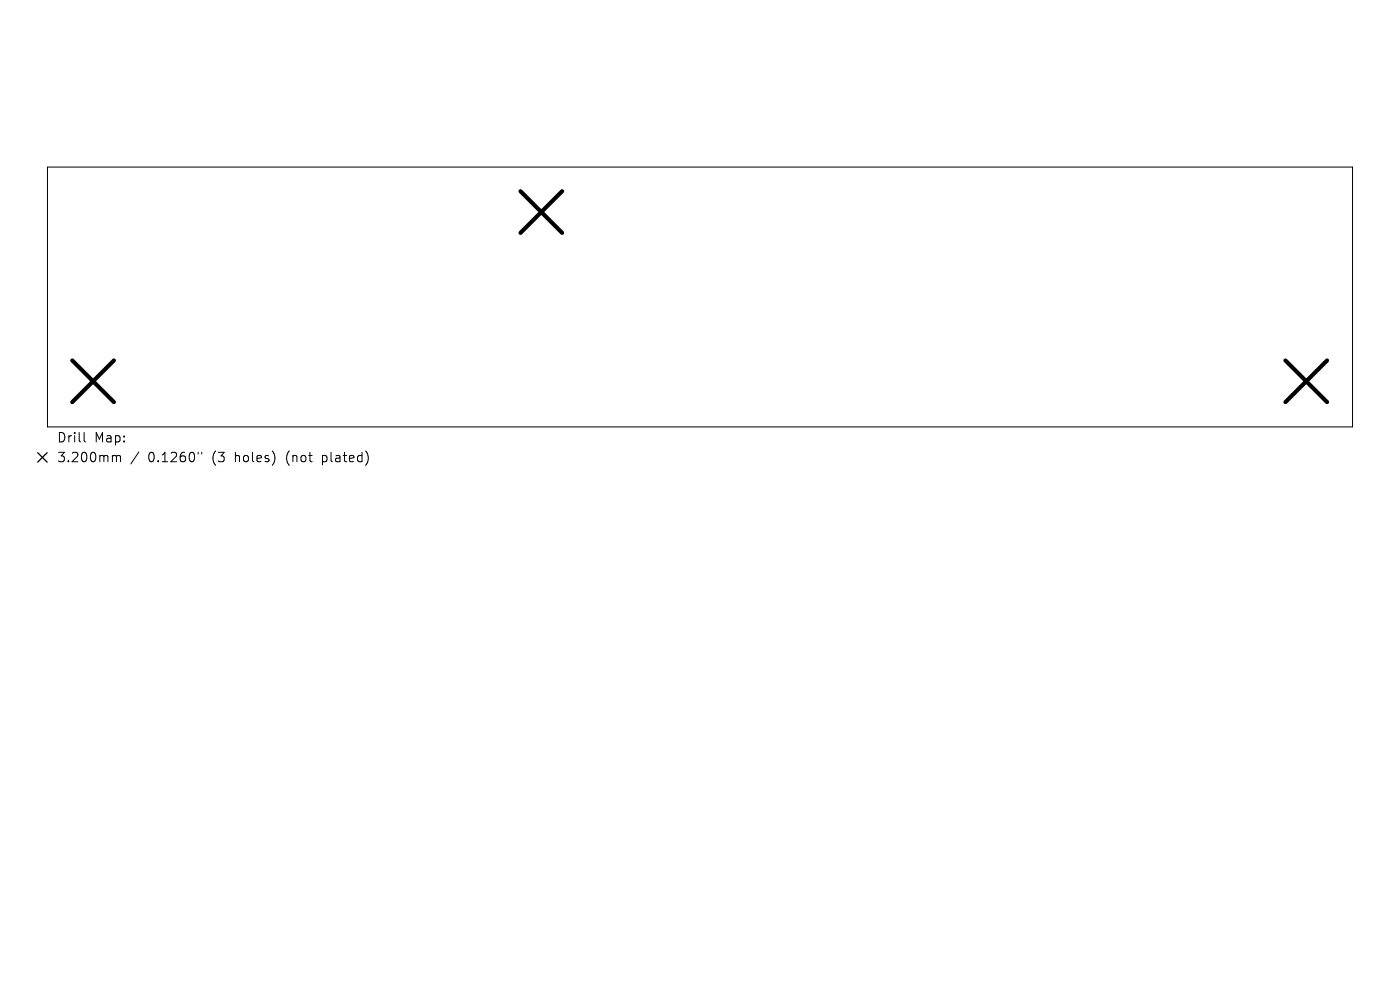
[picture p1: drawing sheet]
<svg xmlns="http://www.w3.org/2000/svg" width="297mm" height="210mm" viewBox="0 0 297 210" stroke-linecap="round" stroke-linejoin="round" font-family="sans-serif">
<defs><g id="words">
<g font-size="2.8">
<text x="12" y="94.1">Drill</text>
<text x="20" y="94.1">Map:</text>
<text x="12" y="98.3">3.200mm</text>
<text x="31.4" y="98.3">0.1260&quot;</text>
<text x="45.2" y="98.3">(3</text>
<text x="50.1" y="98.3">holes)</text>
<text x="61.2" y="98.3">(not</text>
<text x="69" y="98.3">plated)</text>
</g>
</g></defs>
<path d="M10.1 35.4h276.8v55.2h-276.8zM17.8 91.7v1.8l.3 .2M24.1 96.6h.3l.3 .3M24.7 96.9l.3-.3 .5 .1 .1 1.2M24.7 96.9v1M29.5 95.9l-1.7 2.5M42 95.9v.4M42.8 95.9v.4" fill="none" stroke="#000" stroke-width=".21"/>
<path d="M110.4 40.6l8.9 8.8M119.3 40.6l-8.9 8.8M15.3 76.5l8.9 8.8M24.2 76.5l-8.9 8.8M272.7 76.5l8.8 8.8M281.5 76.5l-8.8 8.8" fill="none" stroke="#000" stroke-width=".88"/>
<path d="M8 96l2 2M10 96l-2 2" fill="none" stroke="#000" stroke-width=".28"/>
<use href="#words"/>
</svg>
